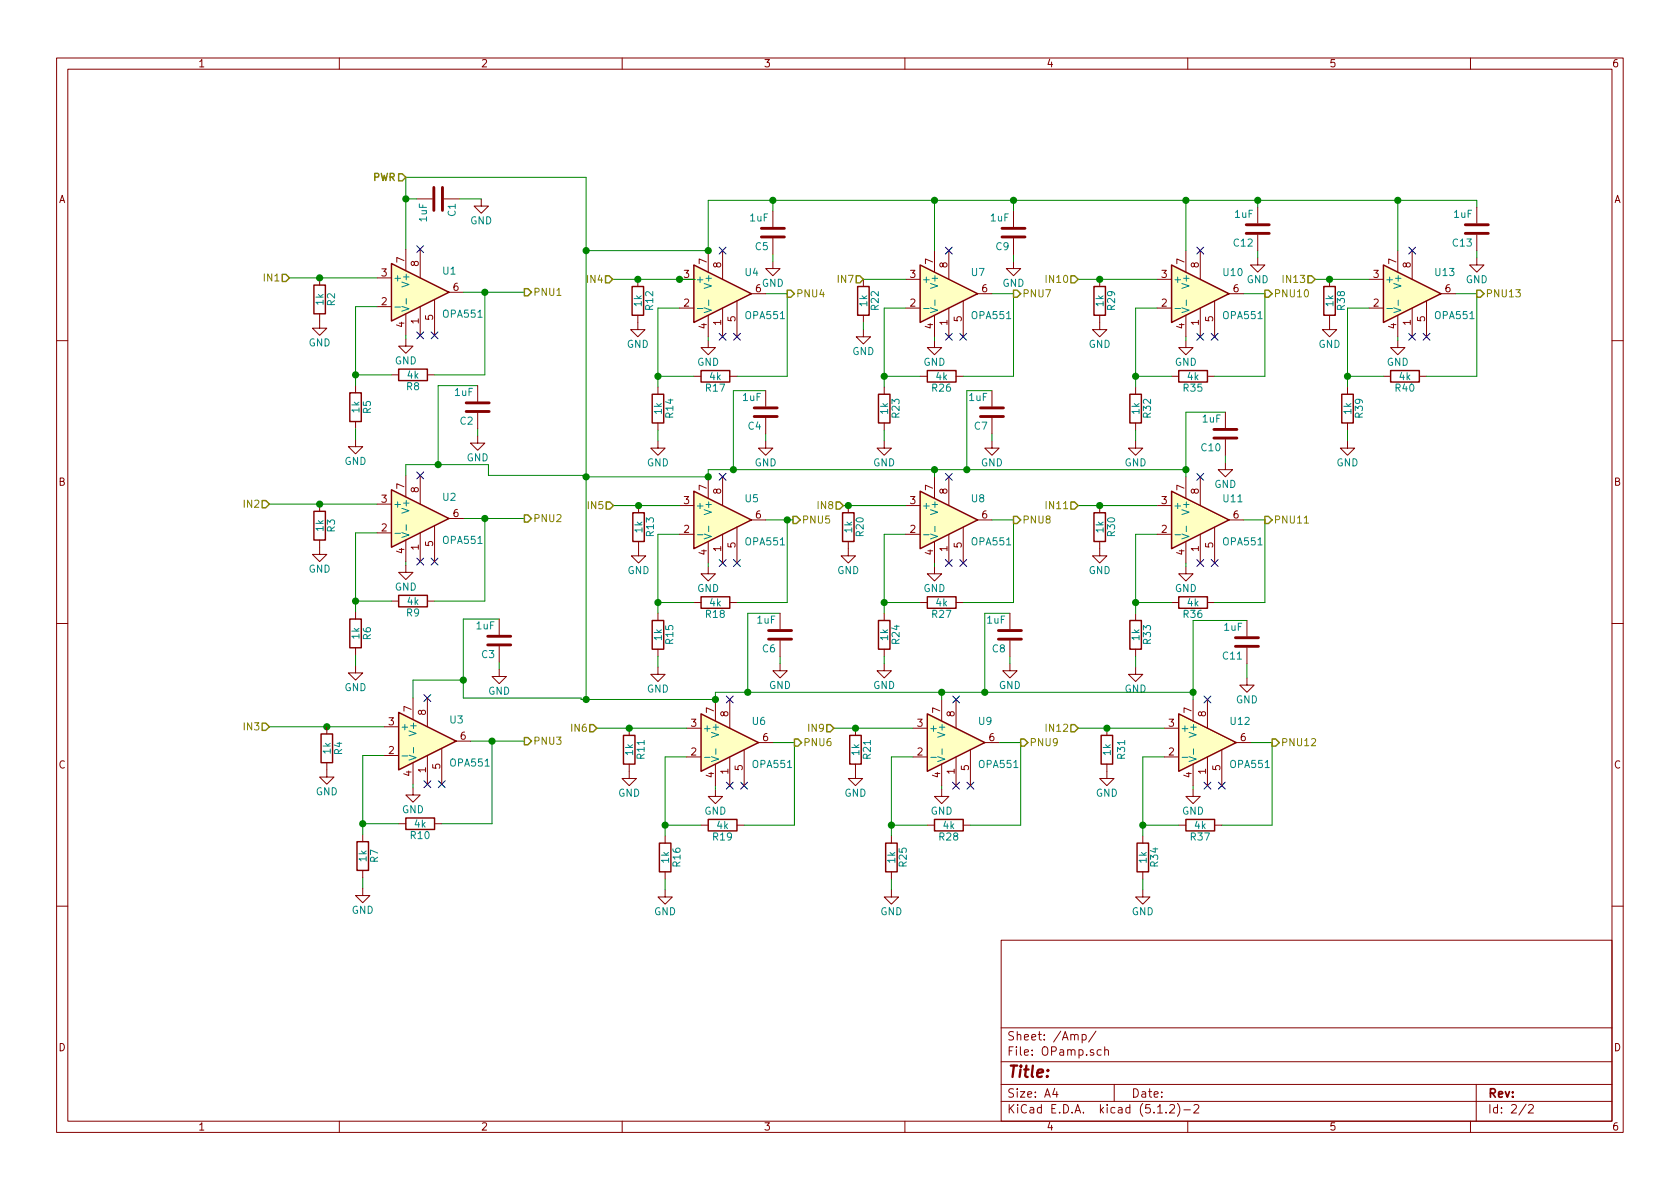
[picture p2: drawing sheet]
<svg xmlns="http://www.w3.org/2000/svg" width="297mm" height="210mm" viewBox="0 0 297 210" stroke-linecap="round" stroke-linejoin="round" font-family="sans-serif">
<defs><g id="words">
<text font-size="2.8" fill="#840000" x="178" y="190.5">Title:</text>
<g font-size="2.1" fill="#840000">
<text x="178" y="184">Sheet: /Amp/</text>
<text x="178" y="186.7">File: OPamp.sch</text>
<text x="178" y="196.9">KiCad E.D.A. kicad (5.1.2)-2</text>
<text x="178" y="194.1">Size: A4</text>
<text x="200" y="194.1">Date:</text>
<text x="263" y="194.1">Rev:</text>
<text x="263" y="196.9">Id: 2/2</text>
</g>
<g font-size="1.8" fill="#840000">
<text x="35" y="11.9">1</text>
<text x="85" y="11.9">2</text>
<text x="135" y="11.9">3</text>
<text x="185" y="11.9">4</text>
<text x="235" y="11.9">5</text>
<text x="285" y="11.9">6</text>
<text x="10.4" y="35.9">A</text>
<text x="285.4" y="35.9">A</text>
<text x="71.5" y="46.5" transform="rotate(-90 71.5 46.5)">7</text>
<text x="74" y="47.1" transform="rotate(-90 74 47.1)">8</text>
<text x="125" y="46.7" transform="rotate(-90 125 46.7)">7</text>
<text x="127.5" y="47.3" transform="rotate(-90 127.5 47.3)">8</text>
<text x="165" y="46.7" transform="rotate(-90 165 46.7)">7</text>
<text x="167.5" y="47.3" transform="rotate(-90 167.5 47.3)">8</text>
<text x="209.4" y="46.7" transform="rotate(-90 209.4 46.7)">7</text>
<text x="212" y="47.3" transform="rotate(-90 212 47.3)">8</text>
<text x="246.9" y="46.7" transform="rotate(-90 246.9 46.7)">7</text>
<text x="249.4" y="47.3" transform="rotate(-90 249.4 47.3)">8</text>
<text x="67.5" y="54">2</text>
<text x="67.5" y="48.9">3</text>
<text x="80.2" y="51.4">6</text>
<text x="120.9" y="49.1">3</text>
<text x="133.6" y="51.7">6</text>
<text x="160.9" y="49.1">3</text>
<text x="173.6" y="51.7">6</text>
<text x="205.4" y="49.1">3</text>
<text x="218.1" y="51.7">6</text>
<text x="242.8" y="49.1">3</text>
<text x="255.5" y="51.7">6</text>
<text x="71.5" y="57.9" transform="rotate(-90 71.5 57.9)">4</text>
<text x="74" y="57.2" transform="rotate(-90 74 57.2)">1</text>
<text x="76.6" y="56.6" transform="rotate(-90 76.6 56.6)">5</text>
<text x="120.9" y="54.2">2</text>
<text x="125" y="58.1" transform="rotate(-90 125 58.1)">4</text>
<text x="127.5" y="57.5" transform="rotate(-90 127.5 57.5)">1</text>
<text x="130" y="56.9" transform="rotate(-90 130 56.9)">5</text>
<text x="160.9" y="54.2">2</text>
<text x="165" y="58.1" transform="rotate(-90 165 58.1)">4</text>
<text x="167.5" y="57.5" transform="rotate(-90 167.5 57.5)">1</text>
<text x="170.1" y="56.9" transform="rotate(-90 170.1 56.9)">5</text>
<text x="205.4" y="54.2">2</text>
<text x="209.4" y="58.1" transform="rotate(-90 209.4 58.1)">4</text>
<text x="212" y="57.5" transform="rotate(-90 212 57.5)">1</text>
<text x="214.5" y="56.9" transform="rotate(-90 214.5 56.9)">5</text>
<text x="242.8" y="54.2">2</text>
<text x="246.9" y="58.1" transform="rotate(-90 246.9 58.1)">4</text>
<text x="249.4" y="57.5" transform="rotate(-90 249.4 57.5)">1</text>
<text x="252" y="56.9" transform="rotate(-90 252 56.9)">5</text>
<text x="10.4" y="85.9">B</text>
<text x="67.5" y="88.9">3</text>
<text x="71.5" y="86.5" transform="rotate(-90 71.5 86.5)">7</text>
<text x="74" y="87.1" transform="rotate(-90 74 87.1)">8</text>
<text x="120.9" y="89.1">3</text>
<text x="125" y="86.7" transform="rotate(-90 125 86.7)">7</text>
<text x="127.5" y="87.3" transform="rotate(-90 127.5 87.3)">8</text>
<text x="160.9" y="89.1">3</text>
<text x="165" y="86.7" transform="rotate(-90 165 86.7)">7</text>
<text x="167.5" y="87.3" transform="rotate(-90 167.5 87.3)">8</text>
<text x="205.4" y="89.1">3</text>
<text x="209.4" y="86.7" transform="rotate(-90 209.4 86.7)">7</text>
<text x="212" y="87.3" transform="rotate(-90 212 87.3)">8</text>
<text x="285.4" y="85.9">B</text>
<text x="67.5" y="94">2</text>
<text x="80.2" y="91.4">6</text>
<text x="120.9" y="94.2">2</text>
<text x="133.6" y="91.7">6</text>
<text x="160.9" y="94.2">2</text>
<text x="173.6" y="91.7">6</text>
<text x="205.4" y="94.2">2</text>
<text x="218.1" y="91.7">6</text>
<text x="71.5" y="97.9" transform="rotate(-90 71.5 97.9)">4</text>
<text x="74" y="97.3" transform="rotate(-90 74 97.3)">1</text>
<text x="76.6" y="96.6" transform="rotate(-90 76.6 96.6)">5</text>
<text x="125" y="98.1" transform="rotate(-90 125 98.1)">4</text>
<text x="127.5" y="97.5" transform="rotate(-90 127.5 97.5)">1</text>
<text x="130" y="96.9" transform="rotate(-90 130 96.9)">5</text>
<text x="165" y="98.1" transform="rotate(-90 165 98.1)">4</text>
<text x="167.5" y="97.5" transform="rotate(-90 167.5 97.5)">1</text>
<text x="170.1" y="96.9" transform="rotate(-90 170.1 96.9)">5</text>
<text x="209.4" y="98.1" transform="rotate(-90 209.4 98.1)">4</text>
<text x="212" y="97.5" transform="rotate(-90 212 97.5)">1</text>
<text x="214.5" y="96.9" transform="rotate(-90 214.5 96.9)">5</text>
<text x="72.8" y="125.8" transform="rotate(-90 72.8 125.8)">7</text>
<text x="68.7" y="128.3">3</text>
<text x="75.3" y="126.5" transform="rotate(-90 75.3 126.5)">8</text>
<text x="81.4" y="130.8">6</text>
<text x="122.2" y="128.5">3</text>
<text x="126.2" y="126.1" transform="rotate(-90 126.2 126.1)">7</text>
<text x="128.8" y="126.7" transform="rotate(-90 128.8 126.7)">8</text>
<text x="134.9" y="131.1">6</text>
<text x="162.2" y="128.5">3</text>
<text x="166.2" y="126.1" transform="rotate(-90 166.2 126.1)">7</text>
<text x="168.8" y="126.7" transform="rotate(-90 168.8 126.7)">8</text>
<text x="174.9" y="131.1">6</text>
<text x="206.7" y="128.5">3</text>
<text x="210.7" y="126.1" transform="rotate(-90 210.7 126.1)">7</text>
<text x="213.2" y="126.7" transform="rotate(-90 213.2 126.7)">8</text>
<text x="219.4" y="131.1">6</text>
<text x="10.4" y="135.9">C</text>
<text x="68.7" y="133.3">2</text>
<text x="72.8" y="137.3" transform="rotate(-90 72.8 137.3)">4</text>
<text x="75.3" y="136.6" transform="rotate(-90 75.3 136.6)">1</text>
<text x="77.9" y="136" transform="rotate(-90 77.9 136)">5</text>
<text x="122.2" y="133.6">2</text>
<text x="126.2" y="137.5" transform="rotate(-90 126.2 137.5)">4</text>
<text x="128.8" y="136.9" transform="rotate(-90 128.8 136.9)">1</text>
<text x="131.3" y="136.2" transform="rotate(-90 131.3 136.2)">5</text>
<text x="162.2" y="133.6">2</text>
<text x="166.2" y="137.5" transform="rotate(-90 166.2 137.5)">4</text>
<text x="168.8" y="136.9" transform="rotate(-90 168.8 136.9)">1</text>
<text x="171.3" y="136.2" transform="rotate(-90 171.3 136.2)">5</text>
<text x="206.7" y="133.6">2</text>
<text x="210.7" y="137.5" transform="rotate(-90 210.7 137.5)">4</text>
<text x="213.2" y="136.9" transform="rotate(-90 213.2 136.9)">1</text>
<text x="215.8" y="136.2" transform="rotate(-90 215.8 136.2)">5</text>
<text x="285.4" y="135.9">C</text>
<text x="10.4" y="185.9">D</text>
<text x="285.4" y="185.9">D</text>
<text x="35" y="199.9">1</text>
<text x="85" y="199.9">2</text>
<text x="135" y="199.9">3</text>
<text x="185" y="199.9">4</text>
<text x="235" y="199.9">5</text>
<text x="285" y="199.9">6</text>
</g>
<g font-size="1.8" fill="#848400">
<text x="66" y="32">PWR</text>
<text x="46.9" y="49.8">IN1</text>
<text x="94.2" y="52.3">PNU1</text>
<text x="104.1" y="50">IN4</text>
<text x="140.7" y="52.6">PNU4</text>
<text x="148.4" y="50">IN7</text>
<text x="180.7" y="52.6">PNU7</text>
<text x="185.4" y="50">IN10</text>
<text x="225.2" y="52.6">PNU10</text>
<text x="227.3" y="50">IN13</text>
<text x="262.6" y="52.6">PNU13</text>
<text x="43.4" y="89.8">IN2</text>
<text x="94.2" y="92.3">PNU2</text>
<text x="104.2" y="90">IN5</text>
<text x="141.7" y="92.6">PNU5</text>
<text x="144.8" y="90">IN8</text>
<text x="180.7" y="92.6">PNU8</text>
<text x="185.4" y="90">IN11</text>
<text x="225.2" y="92.6">PNU11</text>
<text x="43.4" y="129.2">IN3</text>
<text x="94.2" y="131.7">PNU3</text>
<text x="101.3" y="129.4">IN6</text>
<text x="142" y="131.9">PNU6</text>
<text x="143.2" y="129.4">IN9</text>
<text x="182" y="131.9">PNU9</text>
<text x="185.4" y="129.4">IN12</text>
<text x="226.4" y="131.9">PNU12</text>
</g>
<g font-size="1.8" fill="#008484">
<text x="75.5" y="39.2" transform="rotate(-90 75.5 39.2)">1uF</text>
<text x="80.6" y="38.2" transform="rotate(-90 80.6 38.2)">C1</text>
<text x="83.1" y="39.7">GND</text>
<text x="132.6" y="39.2">1uF</text>
<text x="175.2" y="39.2">1uF</text>
<text x="218.4" y="38.5">1uF</text>
<text x="257.1" y="38.5">1uF</text>
<text x="133.6" y="44.2">C5</text>
<text x="176.1" y="44.2">C9</text>
<text x="218.2" y="43.6">C12</text>
<text x="256.9" y="43.6">C13</text>
<text x="57.2" y="53.9" transform="rotate(-90 57.2 53.9)">1k</text>
<text x="69.5" y="49.8">+</text>
<text x="72.4" y="50.3" transform="rotate(-90 72.4 50.3)">V+</text>
<text x="78.3" y="48.6">U1</text>
<text x="122.9" y="50">+</text>
<text x="125.9" y="50.6" transform="rotate(-90 125.9 50.6)">V+</text>
<text x="131.8" y="48.8">U4</text>
<text x="134.7" y="50.7">GND</text>
<text x="162.9" y="50">+</text>
<text x="165.9" y="50.6" transform="rotate(-90 165.9 50.6)">V+</text>
<text x="171.8" y="48.8">U7</text>
<text x="177.2" y="50.7">GND</text>
<text x="207.4" y="50">+</text>
<text x="210.3" y="50.6" transform="rotate(-90 210.3 50.6)">V+</text>
<text x="216.4" y="48.8">U10</text>
<text x="220.4" y="50.1">GND</text>
<text x="244.9" y="50">+</text>
<text x="247.8" y="50.6" transform="rotate(-90 247.8 50.6)">V+</text>
<text x="253.8" y="48.8">U13</text>
<text x="259.2" y="50.1">GND</text>
<text x="59.2" y="54.1" transform="rotate(-90 59.2 54.1)">R2</text>
<text x="78.5" y="56.2">OPA551</text>
<text x="113.5" y="54.2" transform="rotate(-90 113.5 54.2)">1k</text>
<text x="115.5" y="54.8" transform="rotate(-90 115.5 54.8)">R12</text>
<text x="131.9" y="56.4">OPA551</text>
<text x="153.3" y="54.2" transform="rotate(-90 153.3 54.2)">1k</text>
<text x="155.4" y="54.8" transform="rotate(-90 155.4 54.8)">R22</text>
<text x="171.9" y="56.4">OPA551</text>
<text x="195.1" y="54.2" transform="rotate(-90 195.1 54.2)">1k</text>
<text x="197.2" y="54.8" transform="rotate(-90 197.2 54.8)">R29</text>
<text x="216.4" y="56.4">OPA551</text>
<text x="235.8" y="54.2" transform="rotate(-90 235.8 54.2)">1k</text>
<text x="237.8" y="54.8" transform="rotate(-90 237.8 54.8)">R38</text>
<text x="253.8" y="56.4">OPA551</text>
<text x="54.6" y="61.3">GND</text>
<text x="69.8" y="64.4">GND</text>
<text x="110.8" y="61.5">GND</text>
<text x="123.3" y="64.7">GND</text>
<text x="150.7" y="62.8">GND</text>
<text x="163.3" y="64.7">GND</text>
<text x="192.5" y="61.5">GND</text>
<text x="207.7" y="64.7">GND</text>
<text x="233.1" y="61.5">GND</text>
<text x="245.2" y="64.7">GND</text>
<text x="71.9" y="69">R8</text>
<text x="72.1" y="67">4k</text>
<text x="80.4" y="70">1uF</text>
<text x="124.8" y="69.3">R17</text>
<text x="125.5" y="67.2">4k</text>
<text x="131.4" y="70.9">1uF</text>
<text x="164.8" y="69.3">R26</text>
<text x="165.5" y="67.2">4k</text>
<text x="171.4" y="70.9">1uF</text>
<text x="209.3" y="69.3">R35</text>
<text x="210" y="67.2">4k</text>
<text x="246.8" y="69.3">R40</text>
<text x="247.4" y="67.2">4k</text>
<text x="63.6" y="73" transform="rotate(-90 63.6 73)">1k</text>
<text x="65.6" y="73.1" transform="rotate(-90 65.6 73.1)">R5</text>
<text x="81.4" y="75.1">C2</text>
<text x="117" y="73.2" transform="rotate(-90 117 73.2)">1k</text>
<text x="119" y="73.9" transform="rotate(-90 119 73.9)">R14</text>
<text x="132.3" y="76">C4</text>
<text x="157" y="73.2" transform="rotate(-90 157 73.2)">1k</text>
<text x="159.1" y="73.9" transform="rotate(-90 159.1 73.9)">R23</text>
<text x="172.3" y="76">C7</text>
<text x="201.5" y="73.2" transform="rotate(-90 201.5 73.2)">1k</text>
<text x="203.5" y="73.9" transform="rotate(-90 203.5 73.9)">R32</text>
<text x="212.6" y="74.7">1uF</text>
<text x="238.9" y="73.2" transform="rotate(-90 238.9 73.2)">1k</text>
<text x="241" y="73.9" transform="rotate(-90 241 73.9)">R39</text>
<text x="60.9" y="82.2">GND</text>
<text x="82.5" y="81.6">GND</text>
<text x="114.4" y="82.5">GND</text>
<text x="133.4" y="82.5">GND</text>
<text x="154.4" y="82.5">GND</text>
<text x="173.4" y="82.5">GND</text>
<text x="198.8" y="82.5">GND</text>
<text x="212.5" y="79.8">C10</text>
<text x="236.3" y="82.5">GND</text>
<text x="69.5" y="89.8">+</text>
<text x="78.3" y="88.6">U2</text>
<text x="131.8" y="88.8">U5</text>
<text x="171.8" y="88.8">U8</text>
<text x="214.7" y="86.3">GND</text>
<text x="216.4" y="88.8">U11</text>
<text x="57.2" y="93.9" transform="rotate(-90 57.2 93.9)">1k</text>
<text x="59.2" y="94.1" transform="rotate(-90 59.2 94.1)">R3</text>
<text x="72.4" y="90.3" transform="rotate(-90 72.4 90.3)">V+</text>
<text x="113.6" y="94.2" transform="rotate(-90 113.6 94.2)">1k</text>
<text x="115.6" y="94.8" transform="rotate(-90 115.6 94.8)">R13</text>
<text x="122.9" y="90">+</text>
<text x="125.9" y="90.6" transform="rotate(-90 125.9 90.6)">V+</text>
<text x="150.7" y="94.2" transform="rotate(-90 150.7 94.2)">1k</text>
<text x="152.7" y="94.8" transform="rotate(-90 152.7 94.8)">R20</text>
<text x="162.9" y="90">+</text>
<text x="165.9" y="90.6" transform="rotate(-90 165.9 90.6)">V+</text>
<text x="195.1" y="94.2" transform="rotate(-90 195.1 94.2)">1k</text>
<text x="197.2" y="94.8" transform="rotate(-90 197.2 94.8)">R30</text>
<text x="207.4" y="90">+</text>
<text x="210.3" y="90.6" transform="rotate(-90 210.3 90.6)">V+</text>
<text x="54.6" y="101.3">GND</text>
<text x="78.5" y="96.2">OPA551</text>
<text x="110.9" y="101.5">GND</text>
<text x="131.9" y="96.4">OPA551</text>
<text x="148" y="101.5">GND</text>
<text x="171.9" y="96.4">OPA551</text>
<text x="192.5" y="101.5">GND</text>
<text x="216.4" y="96.4">OPA551</text>
<text x="69.8" y="104.4">GND</text>
<text x="72.1" y="107">4k</text>
<text x="123.3" y="104.7">GND</text>
<text x="125.5" y="107.2">4k</text>
<text x="163.3" y="104.7">GND</text>
<text x="165.5" y="107.2">4k</text>
<text x="207.7" y="104.7">GND</text>
<text x="210" y="107.2">4k</text>
<text x="63.6" y="113" transform="rotate(-90 63.6 113)">1k</text>
<text x="65.6" y="113.1" transform="rotate(-90 65.6 113.1)">R6</text>
<text x="71.9" y="109">R9</text>
<text x="84.3" y="111.3">1uF</text>
<text x="117" y="113.2" transform="rotate(-90 117 113.2)">1k</text>
<text x="119" y="113.9" transform="rotate(-90 119 113.9)">R15</text>
<text x="124.8" y="109.3">R18</text>
<text x="133.9" y="110.3">1uF</text>
<text x="157" y="113.2" transform="rotate(-90 157 113.2)">1k</text>
<text x="159.1" y="113.9" transform="rotate(-90 159.1 113.9)">R24</text>
<text x="164.8" y="109.3">R27</text>
<text x="174.5" y="110.3">1uF</text>
<text x="201.5" y="113.2" transform="rotate(-90 201.5 113.2)">1k</text>
<text x="203.5" y="113.9" transform="rotate(-90 203.5 113.9)">R33</text>
<text x="209.3" y="109.3">R36</text>
<text x="216.5" y="111.6">1uF</text>
<text x="85.2" y="116.4">C3</text>
<text x="134.8" y="115.4">C6</text>
<text x="175.5" y="115.4">C8</text>
<text x="216.3" y="116.6">C11</text>
<text x="60.9" y="122.2">GND</text>
<text x="86.3" y="122.9">GND</text>
<text x="114.4" y="122.5">GND</text>
<text x="136" y="121.8">GND</text>
<text x="154.4" y="121.8">GND</text>
<text x="176.6" y="121.8">GND</text>
<text x="198.8" y="122.5">GND</text>
<text x="218.5" y="124.4">GND</text>
<text x="70.7" y="129.2">+</text>
<text x="73.7" y="129.7" transform="rotate(-90 73.7 129.7)">V+</text>
<text x="79.6" y="127.9">U3</text>
<text x="124.2" y="129.4">+</text>
<text x="127.1" y="130" transform="rotate(-90 127.1 130)">V+</text>
<text x="133.1" y="128.2">U6</text>
<text x="164.2" y="129.4">+</text>
<text x="167.1" y="130" transform="rotate(-90 167.1 130)">V+</text>
<text x="173.1" y="128.2">U9</text>
<text x="208.7" y="129.4">+</text>
<text x="211.6" y="130" transform="rotate(-90 211.6 130)">V+</text>
<text x="217.6" y="128.2">U12</text>
<text x="58.5" y="133.3" transform="rotate(-90 58.5 133.3)">1k</text>
<text x="60.5" y="133.4" transform="rotate(-90 60.5 133.4)">R4</text>
<text x="79.7" y="135.6">OPA551</text>
<text x="111.9" y="133.5" transform="rotate(-90 111.9 133.5)">1k</text>
<text x="114" y="134.2" transform="rotate(-90 114 134.2)">R11</text>
<text x="133.2" y="135.8">OPA551</text>
<text x="151.9" y="133.5" transform="rotate(-90 151.9 133.5)">1k</text>
<text x="154" y="134.2" transform="rotate(-90 154 134.2)">R21</text>
<text x="173.2" y="135.8">OPA551</text>
<text x="196.4" y="133.5" transform="rotate(-90 196.4 133.5)">1k</text>
<text x="198.9" y="134.2" transform="rotate(-90 198.9 134.2)">R31</text>
<text x="217.7" y="135.8">OPA551</text>
<text x="55.8" y="140.6">GND</text>
<text x="71.1" y="143.8">GND</text>
<text x="109.3" y="140.9">GND</text>
<text x="149.3" y="140.9">GND</text>
<text x="193.8" y="140.9">GND</text>
<text x="72.6" y="148.4">R10</text>
<text x="73.3" y="146.3">4k</text>
<text x="124.5" y="144.1">GND</text>
<text x="126.1" y="148.6">R19</text>
<text x="126.8" y="146.6">4k</text>
<text x="164.5" y="144.1">GND</text>
<text x="166.1" y="148.6">R28</text>
<text x="166.8" y="146.6">4k</text>
<text x="209" y="144.1">GND</text>
<text x="210.6" y="148.6">R37</text>
<text x="211.3" y="146.6">4k</text>
<text x="64.8" y="152.3" transform="rotate(-90 64.8 152.3)">1k</text>
<text x="66.9" y="152.5" transform="rotate(-90 66.9 152.5)">R7</text>
<text x="118.3" y="152.6" transform="rotate(-90 118.3 152.6)">1k</text>
<text x="120.3" y="153.2" transform="rotate(-90 120.3 153.2)">R16</text>
<text x="158.3" y="152.6" transform="rotate(-90 158.3 152.6)">1k</text>
<text x="160.3" y="153.2" transform="rotate(-90 160.3 153.2)">R25</text>
<text x="202.7" y="152.6" transform="rotate(-90 202.7 152.6)">1k</text>
<text x="204.8" y="153.2" transform="rotate(-90 204.8 153.2)">R34</text>
<text x="62.2" y="161.6">GND</text>
<text x="115.6" y="161.8">GND</text>
<text x="155.7" y="161.8">GND</text>
<text x="200.1" y="161.8">GND</text>
</g>
</g></defs>
<g fill="none" stroke="#840000" stroke-width=".18">
<path d="M10 10.3h277v189.9h-277zM12 12.2h273v186.1h-273zM60 10.3v1.9M110 10.3v1.9M160 10.3v1.9M210 10.3v1.9M260 10.3v1.9M73.7 35.2h2.8M78.5 35.2h2.8M85.1 35.2v1.2h1.3l-1.3 1.3-1.3-1.3h1.3M136.7 37.3v2.8M179.2 37.3v2.8"/>
<path d="M222.4 36.7v2.8M261.1 36.7v2.8M56.5 55.5v2.5h1.3l-1.3 1.3-1.3-1.3h1.3M56.5 49.1v1.3M66.7 54.2h2.5M66.7 49.1h2.5M71.8 59.9v1.3h1.2l-1.2 1.3-1.3-1.3h1.3M71.8 44.1v3.8M71.8 55.5v3.8M74.3 44.1v5M74.3 54.2v5.1M76.8 53v6.3"/>
<path d="M79.4 51.7h2.5M112.8 55.7v2.6h1.2l-1.2 1.3-1.3-1.3h1.3M112.8 49.4v1.3M120.1 54.5h2.6M120.1 49.4h2.6M125.2 44.3v3.8M125.2 55.7v3.9M127.8 44.3v5.1M127.8 54.5v5.1M130.3 53.2v6.4M132.8 51.9h2.6M136.7 46.2v1.3h1.2l-1.2 1.3-1.3-1.3h1.3"/>
<path d="M136.7 42.2v2.8M152.7 58.3v1.3h1.2l-1.2 1.2-1.3-1.2h1.3M152.7 49.4v1.3M152.7 55.7v1.3M160.1 54.5h2.6M160.1 49.4h2.6M165.2 44.3v3.8M165.2 55.7v3.9M167.8 44.3v5.1M167.8 54.5v5.1M170.3 53.2v6.4M172.8 51.9h2.6"/>
<path d="M179.2 46.2v1.3h1.3l-1.3 1.3-1.3-1.3h1.3M179.2 42.2v2.8M194.4 55.7v2.6h1.3l-1.3 1.3-1.2-1.3h1.2M194.4 49.4v1.3M204.6 54.5h2.5M204.6 49.4h2.5M209.7 44.3v3.8M209.7 55.7v3.9M212.2 44.3v5.1M212.2 54.5v5.1M214.8 53.2v6.4M217.3 51.9h2.5"/>
<path d="M222.4 45.6v1.3h1.2l-1.2 1.2-1.3-1.2h1.3M222.4 41.5v2.8M235.1 55.7v2.6h1.2l-1.2 1.3-1.3-1.3h1.3M235.1 49.4v1.3M242.1 54.5h2.5M242.1 49.4h2.5M247.1 44.3v3.8M247.1 55.7v3.9M249.7 44.3v5.1M249.7 54.5v5.1M252.2 53.2v6.4M254.8 51.9h2.5"/>
<path d="M261.1 45.6v1.3h1.3l-1.3 1.2-1.3-1.2h1.3M261.1 41.5v2.8M10 60.2h2M62.9 77.7v1.3h1.2l-1.2 1.3-1.3-1.3h1.3M62.9 68.2v1.3M62.9 74.5v1.3M69.2 66.3h1.3M75.6 66.3h1.2M84.5 77.1v1.3h1.2l-1.2 1.2-1.3-1.2h1.3M84.5 68.2v2.8M84.5 73v2.8M116.3 78v1.2h1.3l-1.3 1.3-1.2-1.3h1.2"/>
<path d="M116.3 68.4v1.3M116.3 74.8v1.3M122.7 66.5h1.3M125.2 60.2v1.3h1.3l-1.3 1.2-1.2-1.2h1.2M129 66.5h1.3M135.4 78v1.2h1.3l-1.3 1.3-1.3-1.3h1.3M135.4 69.1v2.8M135.4 73.9v2.8M156.3 78v1.2h1.3l-1.3 1.3-1.2-1.3h1.2M156.3 68.4v1.3M156.3 74.8v1.3M162.7 66.5h1.3"/>
<path d="M165.2 60.2v1.3h1.3l-1.3 1.2-1.2-1.2h1.2M169 66.5h1.3M175.4 78v1.2h1.3l-1.3 1.3-1.3-1.3h1.3M175.4 69.1v2.8M175.4 73.9v2.8M200.8 78v1.2h1.3l-1.3 1.3-1.3-1.3h1.3M200.8 68.4v1.3M200.8 74.8v1.3M207.1 66.5h1.3M209.7 60.2v1.3h1.2l-1.2 1.2-1.3-1.2h1.3M213.5 66.5h1.3M216.7 72.9v2.8"/>
<path d="M216.7 77.7v2.8M238.3 78v1.2h1.2l-1.2 1.3-1.3-1.3h1.3M238.3 68.4v1.3M238.3 74.8v1.3M244.6 66.5h1.3M247.1 60.2v1.3h1.3l-1.3 1.2-1.2-1.2h1.2M251 66.5h1.2M285 60.2h2M56.5 95.5v2.5h1.3l-1.3 1.3-1.3-1.3h1.3M56.5 89.1v1.3M66.7 94.2h2.5M66.7 89.1h2.5"/>
<path d="M71.8 99.9v1.3h1.2l-1.2 1.3-1.3-1.3h1.3M71.8 84.1v3.8M71.8 95.5v3.8M74.3 84.1v5M74.3 94.2v5.1M76.8 93v6.3M79.4 91.7h2.5M112.9 95.8v2.5h1.3l-1.3 1.3-1.3-1.3h1.3M112.9 89.4v1.3M120.1 94.5h2.6M120.1 89.4h2.6M125.2 84.3v3.8"/>
<path d="M125.2 95.8v3.8M127.8 84.3v5.1M127.8 94.5v5.1M130.3 93.2v6.4M132.8 91.9h2.6M150 95.8v2.5h1.3l-1.3 1.3-1.3-1.3h1.3M150 89.4v1.3M160.1 94.5h2.6M160.1 89.4h2.6M165.2 84.3v3.8M165.2 95.8v3.8M167.8 84.3v5.1"/>
<path d="M167.8 94.5v5.1M170.3 93.2v6.4M172.8 91.9h2.6M194.4 95.8v2.5h1.3l-1.3 1.3-1.2-1.3h1.2M194.4 89.4v1.3M204.6 94.5h2.5M204.6 89.4h2.5M209.7 84.3v3.8M209.7 95.8v3.8M212.2 84.3v5.1M212.2 94.5v5.1M214.8 93.2v6.4"/>
<path d="M216.7 81.8v1.3h1.2l-1.2 1.2-1.3-1.2h1.3M217.3 91.9h2.5M10 110.3h2M62.9 117.7v1.3h1.2l-1.2 1.3-1.3-1.3h1.3M62.9 108.2v1.3M62.9 114.5v1.3M69.2 106.3h1.3M75.6 106.3h1.2M88.3 118.4v1.2h1.2l-1.2 1.3-1.3-1.3h1.3M88.3 109.5v2.8M88.3 114.3v2.8M116.3 118v1.2h1.3l-1.3 1.3-1.2-1.3h1.2"/>
<path d="M116.3 108.5v1.2M116.3 114.8v1.3M122.7 106.5h1.3M125.2 100.2v1.3h1.3l-1.3 1.2-1.2-1.2h1.2M129 106.5h1.3M137.9 117.3v1.3h1.3l-1.3 1.3-1.2-1.3h1.2M137.9 108.5v2.7M137.9 113.3v2.8M156.3 117.3v1.3h1.3l-1.3 1.3-1.2-1.3h1.2M156.3 108.5v1.2M156.3 114.8v1.3M162.7 106.5h1.3"/>
<path d="M165.2 100.2v1.3h1.3l-1.3 1.2-1.2-1.2h1.2M169 106.5h1.3M178.6 117.3v1.3h1.2l-1.2 1.3-1.3-1.3h1.3M178.6 108.5v2.7M178.6 113.3v2.8M200.8 118v1.2h1.3l-1.3 1.3-1.3-1.3h1.3M200.8 108.5v1.2M200.8 114.8v1.3M207.1 106.5h1.3M209.7 100.2v1.3h1.2l-1.2 1.2-1.3-1.2h1.3M213.5 106.5h1.3M220.5 119.9v1.3h1.2l-1.2 1.2-1.3-1.2h1.3"/>
<path d="M220.5 109.7v2.8M220.5 114.5v2.8M285 110.3h2M57.8 134.9v2.5h1.3l-1.3 1.3-1.3-1.3h1.3M57.8 128.5v1.3M67.9 133.6h2.6M67.9 128.5h2.6M73 139.3v1.3h1.3l-1.3 1.3-1.2-1.3h1.2M73 123.4v3.8M73 134.9v3.8M75.6 123.4v5.1M75.6 133.6v5.1"/>
<path d="M78.1 132.3v6.4M80.6 131.1h2.6M111.3 135.1v2.6h1.2l-1.2 1.2-1.3-1.2h1.3M111.3 128.8v1.2M121.4 133.9h2.6M121.4 128.8h2.6M126.5 139.6v1.2h1.3l-1.3 1.3-1.3-1.3h1.3M126.5 123.7v3.8M126.5 135.1v3.8M129 123.7v5.1M129 133.9v5M131.6 132.6v6.3"/>
<path d="M134.1 131.3h2.6M151.3 135.1v2.6h1.2l-1.2 1.2-1.3-1.2h1.3M151.3 128.8v1.2M161.4 133.9h2.6M161.4 128.8h2.6M166.5 139.6v1.2h1.3l-1.3 1.3-1.3-1.3h1.3M166.5 123.7v3.8M166.5 135.1v3.8M169 123.7v5.1M169 133.9v5M171.6 132.6v6.3M174.1 131.3h2.6"/>
<path d="M195.7 135.1v2.6h1.3l-1.3 1.2-1.3-1.2h1.3M195.7 128.8v1.2M205.9 133.9h2.5M205.9 128.8h2.5M210.9 139.6v1.2h1.3l-1.3 1.3-1.2-1.3h1.2M210.9 123.7v3.8M210.9 135.1v3.8M213.5 123.7v5.1M213.5 133.9v5M216 132.6v6.3M218.6 131.3h2.5M64.1 157.1v1.3h1.3l-1.3 1.2-1.2-1.2h1.2"/>
<path d="M64.1 147.6v1.2M64.1 153.9v1.3M70.5 145.7h1.3M76.8 145.7h1.3M117.6 157.3v1.3h1.3l-1.3 1.3-1.3-1.3h1.3M117.6 147.8v1.3M117.6 154.2v1.2M124 145.9h1.2M130.3 145.9h1.3M157.6 157.3v1.3h1.3l-1.3 1.3-1.3-1.3h1.3M157.6 147.8v1.3M157.6 154.2v1.2"/>
<path d="M164 145.9h1.2M170.3 145.9h1.3M202.1 157.3v1.3h1.2l-1.2 1.3-1.3-1.3h1.3M202.1 147.8v1.3M202.1 154.2v1.2M208.4 145.9h1.3M214.8 145.9h1.2M10 160.2h2M177 166.3h108v32h-108zM285 160.2h2M60 198.3v1.9M110 198.3v1.9"/>
<path d="M160 198.3v1.9M177 194.8h108M177 191.8h108M177 187.8h108M177 181.8h108M186.5 192.5l-.4 1h1M186.8 193v1M191.3 183l.5-.1 .2 .3-.1 .6h-.6M191.3 182.9v1.5M193.8 182.3l-1.3 2M194.7 185.7l-.4-.1-.3 .3 .1 .6 .2 .1 .4-.1M195.3 185.7h.1a.37 .37 0 0 1 .6 .1v.8"/>
<path d="M195.3 185.1v1.5M197 191.8v3M204.7 196.8h.8M206.2 196.7v.1M206.8 195.5l.2-.2h.4l.2 .2 .1 .3-.1 .2-.8 .8h.9M208.2 195.1a1.71 1.71 0 0 1 0 2.3M209.3 196.3h1.2M210 198.3v1.9M211.1 195.5l.2-.2h.4l.3 .5-1 1h1M260 198.3v1.9M261 191.8v6.5M269.8 195.2l-1.2 2"/>
<path d="M270.3 195.5l.2-.2h.3l.3 .5-.9 1h.9"/>
</g>
<g fill="none" stroke="#840000" stroke-width=".25">
<path d="M55.5 50.4h2v5.1h-2zM69.2 46.6l10.2 5.1-10.2 5.1zM111.8 50.7h2v5h-2zM122.7 46.9l10.1 5-10.1 5.1zM151.6 50.7h2.1v5h-2.1zM162.7 46.9l10.1 5-10.1 5.1zM193.4 50.7h2.1v5h-2.1zM207.1 46.9l10.2 5-10.2 5.1zM234.1 50.7h2v5h-2zM244.6 46.9l10.2 5-10.2 5.1zM61.8 69.5h2.1v5h-2.1zM70.5 65.3h5.1v2h-5.1z"/>
<path d="M115.3 69.7h2v5.1h-2zM124 65.5h5v2.1h-5zM155.3 69.7h2.1v5.1h-2.1zM164 65.5h5v2.1h-5zM199.8 69.7h2v5.1h-2zM208.4 65.5h5.1v2.1h-5.1zM237.2 69.7h2.1v5.1h-2.1zM245.9 65.5h5.1v2.1h-5.1zM55.5 90.4h2v5.1h-2zM69.2 86.6l10.2 5.1-10.2 5.1zM111.9 90.7h2v5.1h-2zM122.7 86.9l10.1 5-10.1 5.1z"/>
<path d="M149 90.7h2v5.1h-2zM162.7 86.9l10.1 5-10.1 5.1zM193.4 90.7h2.1v5.1h-2.1zM207.1 86.9l10.2 5-10.2 5.1zM61.8 109.5h2.1v5h-2.1zM70.5 105.3h5.1v2h-5.1zM115.3 109.7h2v5.1h-2zM124 105.5h5v2.1h-5zM155.3 109.7h2.1v5.1h-2.1zM164 105.5h5v2.1h-5zM199.8 109.7h2v5.1h-2zM208.4 105.5h5.1v2.1h-5.1z"/>
<path d="M56.8 129.8h2v5.1h-2zM70.5 126l10.1 5.1-10.1 5zM110.2 130h2.1v5.1h-2.1zM124 126.2l10.1 5.1-10.1 5.1zM150.2 130h2.1v5.1h-2.1zM164 126.2l10.1 5.1-10.1 5.1zM194.7 130h2v5.1h-2zM208.4 126.2l10.2 5.1-10.2 5.1zM63.1 148.8h2.1v5.1h-2.1zM71.8 144.6h5v2.1h-5zM116.6 149.1h2v5.1h-2zM125.2 144.9h5.1v2h-5.1z"/>
<path d="M156.6 149.1h2v5.1h-2zM165.2 144.9h5.1v2h-5.1zM201 149.1h2.1v5.1h-2.1zM209.7 144.9h5.1v2h-5.1z"/>
</g>
<g fill="none" stroke="#000084" stroke-width=".18">
<path d="M73.7 58.7l1.2 1.2M73.7 43.5l1.2 1.2M74.9 58.7l-1.2 1.2M74.9 43.5l-1.2 1.2M76.2 58.7l1.2 1.2M77.4 58.7l-1.2 1.2M127.2 43.7l1.2 1.2M127.2 58.9l1.2 1.3M128.4 43.7l-1.2 1.2M128.4 58.9l-1.2 1.3M129.7 58.9l1.2 1.3M130.9 58.9l-1.2 1.3"/>
<path d="M167.2 43.7l1.2 1.2M167.2 58.9l1.2 1.3M168.4 58.9l-1.2 1.3M168.4 43.7l-1.2 1.2M169.7 58.9l1.2 1.3M170.9 58.9l-1.2 1.3M211.6 58.9l1.2 1.3M211.6 43.7l1.2 1.2M212.8 58.9l-1.2 1.3M212.8 43.7l-1.2 1.2M214.1 58.9l1.3 1.3M215.4 58.9l-1.3 1.3"/>
<path d="M249.1 43.7l1.2 1.2M249.1 58.9l1.2 1.3M250.3 43.7l-1.2 1.2M250.3 58.9l-1.2 1.3M251.6 58.9l1.2 1.3M252.8 58.9l-1.2 1.3M73.7 98.7l1.2 1.2M73.7 83.5l1.2 1.2M74.9 98.7l-1.2 1.2M74.9 83.5l-1.2 1.2M76.2 98.7l1.2 1.2M77.4 98.7l-1.2 1.2"/>
<path d="M127.2 99l1.2 1.2M127.2 83.7l1.2 1.2M128.4 99l-1.2 1.2M128.4 83.7l-1.2 1.2M129.7 99l1.2 1.2M130.9 99l-1.2 1.2M167.2 83.7l1.2 1.2M167.2 99l1.2 1.2M168.4 83.7l-1.2 1.2M168.4 99l-1.2 1.2M169.7 99l1.2 1.2M170.9 99l-1.2 1.2"/>
<path d="M211.6 83.7l1.2 1.2M211.6 99l1.2 1.2M212.8 99l-1.2 1.2M212.8 83.7l-1.2 1.2M214.1 99l1.3 1.2M215.4 99l-1.3 1.2M75 138.1l1.2 1.2M75 122.8l1.2 1.2M76.2 138.1l-1.2 1.2M76.2 122.8l-1.2 1.2M77.5 138.1l1.2 1.2M78.7 138.1l-1.2 1.2"/>
<path d="M128.4 138.3l1.2 1.2M128.4 123.1l1.2 1.2M129.6 138.3l-1.2 1.2M129.6 123.1l-1.2 1.2M131 138.3l1.2 1.2M132.2 138.3l-1.2 1.2M168.4 138.3l1.2 1.2M168.4 123.1l1.2 1.2M169.6 138.3l-1.2 1.2M169.6 123.1l-1.2 1.2M171 138.3l1.2 1.2M172.2 138.3l-1.2 1.2"/>
<path d="M212.9 138.3l1.2 1.2M212.9 123.1l1.2 1.2M214.1 138.3l-1.2 1.2M214.1 123.1l-1.2 1.2M215.4 138.3l1.2 1.2M216.6 138.3l-1.2 1.2"/>
</g>
<g fill="#ffffc2" stroke="#ffffc2" stroke-width=".18">
<path d="M69.2 46.6l10.2 5.1-10.2 5.1z"/>
<path d="M69.2 86.6l10.2 5.1-10.2 5.1z"/>
<path d="M122.7 46.9l10.1 5-10.1 5.1z"/>
<path d="M162.7 46.9l10.1 5-10.1 5.1z"/>
<path d="M207.1 46.9l10.2 5-10.2 5.1z"/>
<path d="M244.6 46.9l10.2 5-10.2 5.1z"/>
<path d="M122.7 86.9l10.1 5-10.1 5.1z"/>
<path d="M162.7 86.9l10.1 5-10.1 5.1z"/>
<path d="M207.1 86.9l10.2 5-10.2 5.1z"/>
<path d="M124 126.2l10.1 5.1-10.1 5.1z"/>
<path d="M164 126.2l10.1 5.1-10.1 5.1z"/>
<path d="M208.4 126.2l10.2 5.1-10.2 5.1z"/>
<path d="M70.5 126l10.1 5.1-10.1 5z"/>
</g>
<g fill="none" stroke="#008484" stroke-width=".18">
<path d="M69.8 54.3h1M71 54.2l1.3 .4-1.3 .4M71.8 52.8v1M123.3 54.6h1M124.5 54.4l1.3 .5-1.3 .4M125.3 53.1v.9M163.3 54.6h1M164.5 54.4l1.3 .5-1.3 .4M165.3 53.1v.9M207.7 54.6h1M209 54.4l1.2 .5-1.2 .4M209.8 53.1v.9"/>
<path d="M245.2 54.6h1M246.4 54.4l1.3 .5-1.3 .4M247.2 53.1v.9M69.8 94.3h1M71 94.2l1.3 .4-1.3 .4M71.8 92.8v1M123.3 94.6h1M124.5 94.4l1.3 .5-1.3 .4M125.3 93.1v.9M163.3 94.6h1M164.5 94.4l1.3 .5-1.3 .4M165.3 93.1v.9"/>
<path d="M207.7 94.6h1M209 94.4l1.2 .5-1.2 .4M209.8 93.1v.9M71.1 133.7h1M72.3 133.5l1.3 .5-1.3 .4M73.1 132.2v.9M124.6 133.9h1M125.8 133.8l1.3 .4-1.3 .5M126.6 132.4v1M164.6 133.9h1M165.8 133.8l1.3 .4-1.3 .5M166.6 132.4v1"/>
<path d="M209 133.9h1M210.2 133.8l1.3 .4-1.3 .5M211 132.4v1"/>
</g>
<g fill="none" stroke="#008400" stroke-width=".18">
<path d="M71.8 35.2h1.9M81.3 35.2h3.8M136.7 35.4v1.9M165.2 35.4v8.9M179.2 35.4v1.9M209.7 35.4v8.9M222.4 35.4v1.3M247.1 35.4v8.9M261.1 36.7v-1.3h-135.9v8.9h-21.6M51.2 49.1h15.5M66.7 54.2h-3.8v14M71.8 44.1v-12.7h31.8v92.3"/>
<path d="M71.8 59.3v.6M81.9 51.7h10.8M85.7 51.7v14.6h-8.9M108.3 49.4h14.6M120.1 54.5h-3.8v13.9M125.2 59.6v.6M135.4 51.9h3.8v14.6h-8.9M136.7 45v1.2M152.7 49.4h7.4M152.7 57v1.3M160.1 54.5h-3.8v13.9M165.2 59.6v.6"/>
<path d="M175.4 51.9h3.8v14.6h-8.9M179.2 45v1.2M190.6 49.4h14M204.6 54.5h-3.8v13.9M209.7 59.6v.6M219.8 51.9h3.8v14.6h-8.8M222.4 44.3v1.3M232.5 49.4h9.6M242.1 54.5h-3.8v13.9M247.1 59.6v.6M257.3 51.9h3.8v14.6h-8.9M261.1 44.3v1.3"/>
<path d="M62.9 75.8v1.9M62.9 66.3h6.3M84.5 75.8v1.3M84.5 68.2h-7v14M116.3 76.1v1.9M116.3 66.5h6.4M135.4 69.1h-5.7v14M135.4 76.7v1.3M156.3 66.5h6.4M156.3 76.1v1.9M175.4 76.7v1.3M175.4 69.1h-4.5v14"/>
<path d="M200.8 66.5h6.3M200.8 76.1v1.9M216.7 72.9h-7v11.4M238.3 66.5h6.3M238.3 76.1v1.9M47.6 89.1h19.1M66.7 94.2h-3.8v14M71.8 99.3v.6M81.9 91.7h10.8M85.7 91.7v14.6h-8.9M108.5 89.4h11.6M120.1 94.5h-3.8v14"/>
<path d="M125.2 99.6v.6M135.4 91.9h4.8M139.2 91.9v14.6h-8.9M149.1 89.4h11M160.1 94.5h-3.8v14M165.2 83.1v1.2M165.2 99.6v.6M175.4 91.9h3.8v14.6h-8.9M190.6 89.4h14M204.6 94.5h-3.8v14M209.7 83.1h-84.5v1.2h-22.1v-.2h-16.7v-1.9h-14.6v1.9M209.7 99.6v.6"/>
<path d="M216.7 80.5v1.3M219.8 91.9h3.8v14.6h-8.8M62.9 115.8v1.9M62.9 106.3h6.3M88.3 109.5h-6.4v13.9h20.8v.3h23.8v-1.3h84.4M88.3 117.1v1.3M116.3 116.1v1.9M116.3 106.5h6.4M137.9 116.1v1.2M137.9 108.5h-5.7v13.9M156.3 106.5h6.4M156.3 116.1v1.2"/>
<path d="M178.6 108.5h-4.5v13.9M178.6 116.1v1.2M200.8 106.5h6.3M200.8 116.1v1.9M220.5 109.7h-9.6v14M220.5 117.3v2.6M47.6 128.5h20.3M67.9 133.6h-3.8v14M73 138.7v.6M81.9 120.3h-8.9v3.1M83.2 131.1h9.5M87 131.1v14.6h-8.9"/>
<path d="M105.5 128.8h15.9M121.4 133.9h-3.8v13.9M126.5 138.9v.7M136.7 131.3h3.8v14.6h-8.9M147.4 128.8h14M161.4 133.9h-3.8v13.9M166.5 122.4v1.3M166.5 138.9v.7M176.7 131.3h3.8v14.6h-8.9M190.6 128.8h15.3M205.9 133.9h-3.8v13.9M210.9 138.9v.7"/>
<path d="M221.1 131.3h3.8v14.6h-8.9M64.1 155.2v1.9M64.1 145.7h6.4M117.6 155.4v1.9M117.6 145.9h6.4M157.6 145.9h6.4M157.6 155.4v1.9M202.1 145.9h6.3M202.1 155.4v1.9"/>
</g>
<g fill="#008400" stroke="#008400" stroke-width=".25">
<circle cx="62.9" cy="66.3" r=".51"/>
<circle cx="62.9" cy="106.3" r=".51"/>
<circle cx="116.3" cy="66.5" r=".51"/>
<circle cx="116.3" cy="106.5" r=".51"/>
<circle cx="117.6" cy="145.9" r=".51"/>
<circle cx="156.3" cy="66.5" r=".51"/>
<circle cx="156.3" cy="106.5" r=".51"/>
<circle cx="157.6" cy="145.9" r=".51"/>
<circle cx="200.8" cy="66.5" r=".51"/>
<circle cx="200.8" cy="106.5" r=".51"/>
<circle cx="202.1" cy="145.9" r=".51"/>
<circle cx="238.3" cy="66.5" r=".51"/>
<circle cx="85.7" cy="51.7" r=".51"/>
<circle cx="85.7" cy="91.7" r=".51"/>
<circle cx="56.5" cy="89.1" r=".51"/>
<circle cx="235.1" cy="49.4" r=".51"/>
<circle cx="194.4" cy="49.4" r=".51"/>
<circle cx="111.3" cy="128.8" r=".51"/>
<circle cx="151.3" cy="128.8" r=".51"/>
<circle cx="194.4" cy="89.4" r=".51"/>
<circle cx="195.7" cy="128.8" r=".51"/>
<circle cx="165.2" cy="35.4" r=".51"/>
<circle cx="209.7" cy="35.4" r=".51"/>
<circle cx="165.2" cy="83.1" r=".51"/>
<circle cx="166.5" cy="122.4" r=".51"/>
<circle cx="71.8" cy="35.2" r=".51"/>
<circle cx="136.7" cy="35.4" r=".51"/>
<circle cx="179.2" cy="35.4" r=".51"/>
<circle cx="222.4" cy="35.4" r=".51"/>
<circle cx="247.1" cy="35.4" r=".51"/>
<circle cx="209.7" cy="83.1" r=".51"/>
<circle cx="170.9" cy="83.1" r=".51"/>
<circle cx="129.7" cy="83.1" r=".51"/>
<circle cx="77.5" cy="82.2" r=".51"/>
<circle cx="132.2" cy="122.4" r=".51"/>
<circle cx="174.1" cy="122.4" r=".51"/>
<circle cx="210.9" cy="122.4" r=".51"/>
<circle cx="87" cy="131.1" r=".51"/>
<circle cx="57.8" cy="128.5" r=".51"/>
<circle cx="81.9" cy="120.3" r=".51"/>
<circle cx="64.1" cy="145.7" r=".51"/>
<circle cx="103.6" cy="123.7" r=".51"/>
<circle cx="103.6" cy="84.3" r=".51"/>
<circle cx="56.5" cy="49.1" r=".51"/>
<circle cx="103.6" cy="44.3" r=".51"/>
<circle cx="125.2" cy="44.3" r=".51"/>
<circle cx="125.2" cy="84.3" r=".51"/>
<circle cx="126.5" cy="123.7" r=".51"/>
<circle cx="112.8" cy="49.4" r=".51"/>
<circle cx="120.1" cy="49.4" r=".51"/>
<circle cx="112.9" cy="89.4" r=".51"/>
<circle cx="139.2" cy="91.9" r=".51"/>
<circle cx="150" cy="89.4" r=".51"/>
</g>
<g fill="none" stroke="#840000" stroke-width=".51">
<path d="M76.7 33.1v4.1M78.2 33.1v4.1M220.3 39.7h4.1M259.1 39.7h4M134.6 40.4h4.1M134.6 41.9h4.1M177.2 40.4h4M177.2 41.9h4M220.3 41.3h4.1M259.1 41.3h4M82.4 71.2h4.1M82.4 72.8h4.1"/>
<path d="M133.3 72.1h4.1M133.3 73.7h4.1M173.4 72.1h4M173.4 73.7h4M214.6 75.9h4.1M214.6 77.5h4.1M86.2 112.5h4.1M86.2 114h4.1M135.9 111.5h4.1M135.9 113h4.1M176.5 111.5h4.1M176.5 113h4.1"/>
<path d="M218.4 112.8h4.1M218.4 114.3h4.1"/>
</g>
<g fill="none" stroke="#848400" stroke-width=".25">
<path d="M70.5 30.7h.6l.7 .7-.7 .6h-.6zM49.9 48.5h.6l.7 .6-.7 .7h-.6zM92.7 51h.6l.7 .7-.7 .6h-.6zM107.1 48.8h.6l.6 .6-.6 .6h-.6zM139.2 51.3h.6l.7 .6-.7 .7h-.6zM151.4 48.8h.6l.7 .6-.7 .6h-.6zM179.2 51.3h.6l.7 .6-.7 .7h-.6zM189.4 48.8h.6l.6 .6-.6 .6h-.6zM223.6 51.3h.7l.6 .6-.6 .7h-.7zM231.3 48.8h.6l.6 .6-.6 .6h-.6zM261.1 51.3h.6l.7 .6-.7 .7h-.6zM46.4 88.5h.6l.6 .6-.6 .7h-.6z"/>
<path d="M92.7 91.1h.6l.7 .6-.7 .6h-.6zM107.2 88.8h.6l.7 .6-.7 .6h-.6zM140.2 91.3h.6l.7 .6-.7 .7h-.6zM147.8 88.8h.7l.6 .6-.6 .6h-.7zM179.2 91.3h.6l.7 .6-.7 .7h-.6zM189.4 88.8h.6l.6 .6-.6 .6h-.6zM223.6 91.3h.7l.6 .6-.6 .7h-.7zM46.4 127.9h.6l.6 .6-.6 .7h-.6zM92.7 130.4h.6l.7 .7-.7 .6h-.6zM104.3 128.1h.6l.6 .7-.6 .6h-.6zM140.5 130.7h.6l.6 .6-.6 .6h-.6zM146.2 128.1h.6l.6 .7-.6 .6h-.6z"/>
<path d="M180.5 130.7h.6l.6 .6-.6 .6h-.6zM189.4 128.1h.6l.6 .7-.6 .6h-.6zM224.9 130.7h.7l.6 .6-.6 .6h-.7z"/>
</g>
<path d="M230.6 92.5h.7" fill="none" stroke="#848400" stroke-width=".18"/>
<use href="#words"/>
</svg>
